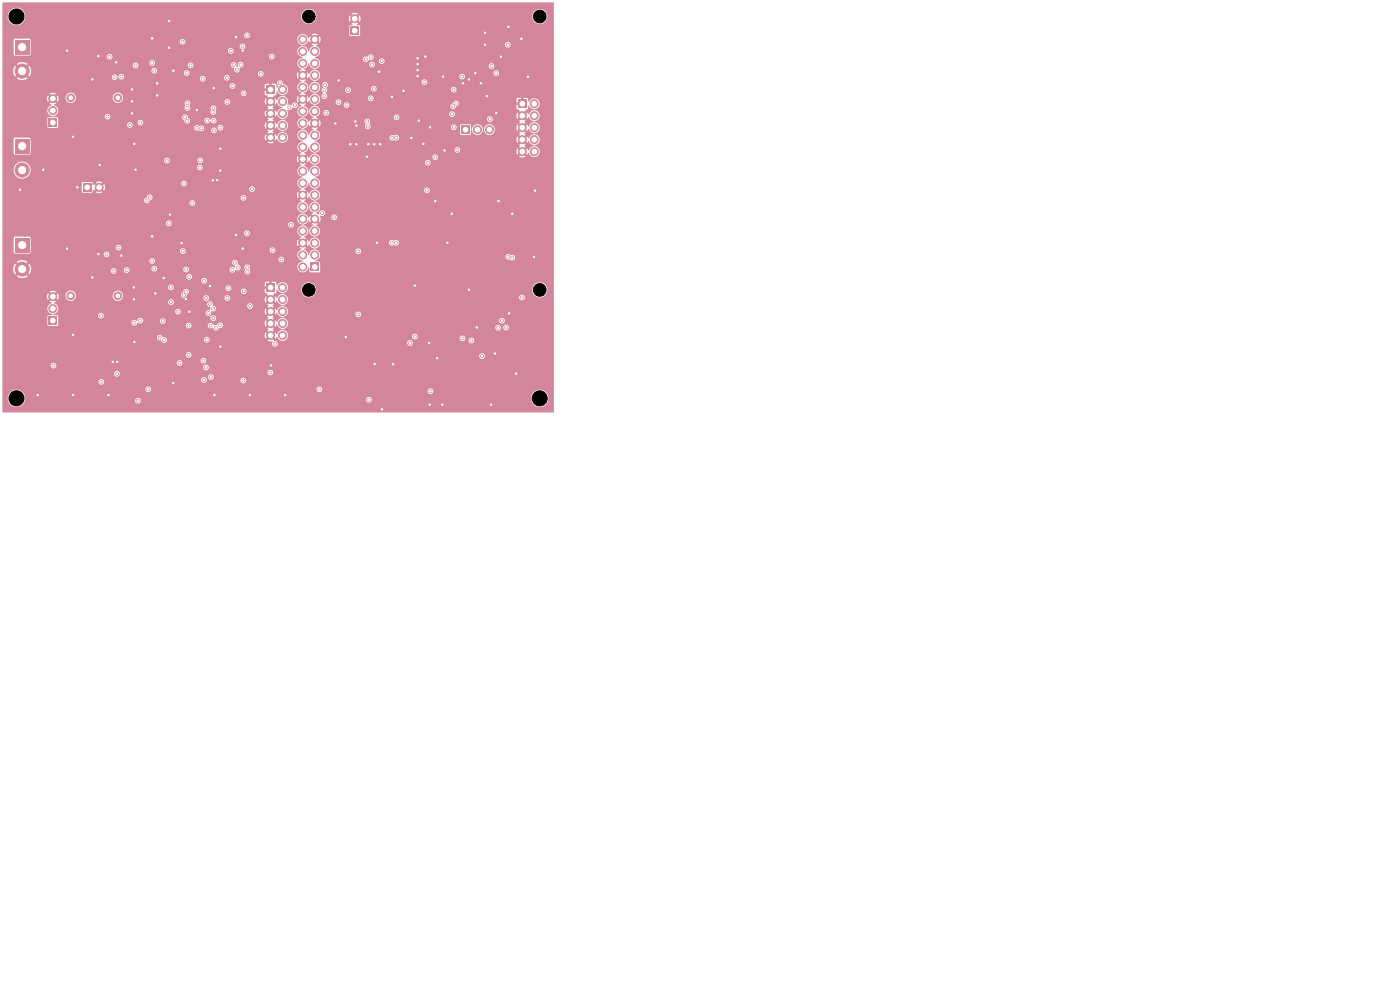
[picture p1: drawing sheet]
<svg xmlns="http://www.w3.org/2000/svg" width="297mm" height="210mm" viewBox="0 0 297 210" stroke-linecap="round" stroke-linejoin="round" font-family="sans-serif">
<path d="M110 21.2h1.6v1.7h-1.6z" fill="#d3869b"/>
<g fill="#d3869b" stroke="#d3869b" stroke-width=".21">
<circle cx="113.3" cy="22" r=".85"/>
<circle cx="110.8" cy="24.5" r=".85"/>
<circle cx="113.3" cy="24.5" r=".85"/>
<circle cx="110.8" cy="27.1" r=".85"/>
<circle cx="113.3" cy="27.1" r=".85"/>
<circle cx="110.8" cy="29.6" r=".85"/>
<circle cx="113.3" cy="29.6" r=".85"/>
<circle cx="110.8" cy="32.2" r=".85"/>
<circle cx="113.3" cy="32.2" r=".85"/>
</g>
<path d="M74.4 5.7h1.7v1.7h-1.7z" fill="#d3869b"/>
<circle cx="75.2" cy="4" r=".85" fill="#d3869b" stroke="#d3869b" stroke-width=".21"/>
<path d="M3.2 50.5h3v3h-3z" fill="#d3869b"/>
<circle cx="4.7" cy="57.1" r="1.5" fill="#d3869b" stroke="#d3869b" stroke-width=".21"/>
<path d="M10.4 67.2h1.7v1.7h-1.7z" fill="#d3869b"/>
<g fill="#d3869b" stroke="#d3869b" stroke-width=".21">
<circle cx="11.2" cy="65.5" r=".85"/>
<circle cx="11.2" cy="62.9" r=".85"/>
</g>
<path d="M3.2 8.5h3v3h-3z" fill="#d3869b"/>
<circle cx="4.7" cy="15.1" r="1.5" fill="#d3869b" stroke="#d3869b" stroke-width=".21"/>
<path d="M17.6 38.9h1.7v1.7h-1.7z" fill="#d3869b"/>
<circle cx="21" cy="39.7" r=".85" fill="#d3869b" stroke="#d3869b" stroke-width=".21"/>
<path d="M3.2 29.5h3v3h-3z" fill="#d3869b"/>
<circle cx="4.7" cy="36.1" r="1.5" fill="#d3869b" stroke="#d3869b" stroke-width=".21"/>
<path d="M97.9 26.7h1.7v1.7h-1.7z" fill="#d3869b"/>
<g fill="#d3869b" stroke="#d3869b" stroke-width=".21">
<circle cx="101.3" cy="27.5" r=".85"/>
<circle cx="103.8" cy="27.5" r=".85"/>
<circle cx="15" cy="20.7" r=".8"/>
<circle cx="25" cy="20.7" r=".8"/>
</g>
<path d="M56.5 60.2h1.7v1.7h-1.7z" fill="#d3869b"/>
<g fill="#d3869b" stroke="#d3869b" stroke-width=".21">
<circle cx="59.9" cy="61" r=".85"/>
<circle cx="57.4" cy="63.5" r=".85"/>
<circle cx="59.9" cy="63.5" r=".85"/>
<circle cx="57.4" cy="66.1" r=".85"/>
<circle cx="59.9" cy="66.1" r=".85"/>
<circle cx="57.4" cy="68.6" r=".85"/>
<circle cx="59.9" cy="68.6" r=".85"/>
<circle cx="57.4" cy="71.2" r=".85"/>
<circle cx="59.9" cy="71.2" r=".85"/>
</g>
<path d="M56.5 18.2h1.7v1.7h-1.7z" fill="#d3869b"/>
<g fill="#d3869b" stroke="#d3869b" stroke-width=".21">
<circle cx="59.9" cy="19" r=".85"/>
<circle cx="57.4" cy="21.5" r=".85"/>
<circle cx="59.9" cy="21.5" r=".85"/>
<circle cx="57.4" cy="24.1" r=".85"/>
<circle cx="59.9" cy="24.1" r=".85"/>
<circle cx="57.4" cy="26.6" r=".85"/>
<circle cx="59.9" cy="26.6" r=".85"/>
<circle cx="57.4" cy="29.2" r=".85"/>
<circle cx="59.9" cy="29.2" r=".85"/>
<circle cx="15" cy="62.7" r=".8"/>
<circle cx="25" cy="62.7" r=".8"/>
</g>
<path d="M10.4 25.2h1.7v1.7h-1.7z" fill="#d3869b"/>
<g fill="#d3869b" stroke="#d3869b" stroke-width=".21">
<circle cx="11.2" cy="23.5" r=".85"/>
<circle cx="11.2" cy="20.9" r=".85"/>
</g>
<path d="M65.9 55.8h1.7v1.7h-1.7z" fill="#d3869b"/>
<g fill="#d3869b" stroke="#d3869b" stroke-width=".21">
<circle cx="64.2" cy="56.6" r=".85"/>
<circle cx="66.8" cy="54.1" r=".85"/>
<circle cx="64.2" cy="54.1" r=".85"/>
<circle cx="66.8" cy="51.5" r=".85"/>
<circle cx="64.2" cy="51.5" r=".85"/>
<circle cx="66.8" cy="49" r=".85"/>
<circle cx="64.2" cy="49" r=".85"/>
<circle cx="66.8" cy="46.5" r=".85"/>
<circle cx="64.2" cy="46.5" r=".85"/>
<circle cx="66.8" cy="43.9" r=".85"/>
<circle cx="64.2" cy="43.9" r=".85"/>
<circle cx="66.8" cy="41.4" r=".85"/>
<circle cx="64.2" cy="41.4" r=".85"/>
<circle cx="66.8" cy="38.8" r=".85"/>
<circle cx="64.2" cy="38.8" r=".85"/>
<circle cx="66.8" cy="36.3" r=".85"/>
<circle cx="64.2" cy="36.3" r=".85"/>
<circle cx="66.8" cy="33.8" r=".85"/>
<circle cx="64.2" cy="33.8" r=".85"/>
<circle cx="66.8" cy="31.2" r=".85"/>
<circle cx="64.2" cy="31.2" r=".85"/>
<circle cx="66.8" cy="28.7" r=".85"/>
<circle cx="64.2" cy="28.7" r=".85"/>
<circle cx="66.8" cy="26.1" r=".85"/>
<circle cx="64.2" cy="26.1" r=".85"/>
<circle cx="66.8" cy="23.6" r=".85"/>
<circle cx="64.2" cy="23.6" r=".85"/>
<circle cx="66.8" cy="21.1" r=".85"/>
<circle cx="64.2" cy="21.1" r=".85"/>
<circle cx="66.8" cy="18.5" r=".85"/>
<circle cx="64.2" cy="18.5" r=".85"/>
<circle cx="66.8" cy="16" r=".85"/>
<circle cx="64.2" cy="16" r=".85"/>
<circle cx="66.8" cy="13.4" r=".85"/>
<circle cx="64.2" cy="13.4" r=".85"/>
<circle cx="66.8" cy="10.9" r=".85"/>
<circle cx="64.2" cy="10.9" r=".85"/>
<circle cx="66.8" cy="8.4" r=".85"/>
<circle cx="64.2" cy="8.4" r=".85"/>
<circle cx="40.1" cy="58.7" r=".3"/>
<circle cx="37.8" cy="66.1" r=".3"/>
<circle cx="53" cy="64.9" r=".3"/>
<circle cx="43.3" cy="59.6" r=".3"/>
<circle cx="96.2" cy="19" r=".3"/>
<circle cx="96.3" cy="27" r=".3"/>
<circle cx="104.3" cy="14" r=".3"/>
<circle cx="84" cy="29.2" r=".3"/>
<circle cx="90.7" cy="34.5" r=".3"/>
<circle cx="92.3" cy="33.3" r=".3"/>
<circle cx="83.1" cy="51.5" r=".3"/>
<circle cx="83.2" cy="29.3" r=".3"/>
<circle cx="107.8" cy="54.5" r=".3"/>
<circle cx="76" cy="53.3" r=".3"/>
<circle cx="84" cy="51.5" r=".3"/>
<circle cx="95.9" cy="24.2" r=".3"/>
<circle cx="70.9" cy="46.1" r=".3"/>
<circle cx="98" cy="16.2" r=".3"/>
<circle cx="108.7" cy="54.7" r=".3"/>
<circle cx="105.3" cy="15.5" r=".3"/>
<circle cx="15.5" cy="71" r=".3"/>
<circle cx="112" cy="16.3" r=".3"/>
<circle cx="28" cy="19" r=".3"/>
<circle cx="28.5" cy="72.5" r=".3"/>
<circle cx="103.3" cy="20.4" r=".3"/>
<circle cx="88.6" cy="14.9" r=".3"/>
<circle cx="50.1" cy="49.9" r=".3"/>
<circle cx="16.4" cy="39.7" r=".3"/>
<circle cx="75.4" cy="25.8" r=".3"/>
<circle cx="104.2" cy="85.8" r=".3"/>
<circle cx="23" cy="83.8" r=".3"/>
<circle cx="20.9" cy="53.9" r=".3"/>
<circle cx="99.5" cy="16.8" r=".3"/>
<circle cx="75.6" cy="26.6" r=".3"/>
<circle cx="75.6" cy="30.6" r=".3"/>
<circle cx="36.8" cy="81.3" r=".3"/>
<circle cx="77.9" cy="33.3" r=".3"/>
<circle cx="28.8" cy="36" r=".3"/>
<circle cx="71.1" cy="26.2" r=".3"/>
<circle cx="57.5" cy="77.5" r=".3"/>
<circle cx="91.2" cy="27" r=".3"/>
<circle cx="39.4" cy="63.4" r=".3"/>
<circle cx="20.9" cy="11.9" r=".3"/>
<circle cx="108" cy="66.5" r=".3"/>
<circle cx="107.8" cy="5.7" r=".3"/>
<circle cx="83.1" cy="20.5" r=".3"/>
<circle cx="101.1" cy="69.5" r=".3"/>
<circle cx="19.6" cy="58.9" r=".3"/>
<circle cx="15.5" cy="83.8" r=".3"/>
<circle cx="99.5" cy="61.5" r=".3"/>
<circle cx="88.6" cy="12.3" r=".3"/>
<circle cx="87.3" cy="29.3" r=".3"/>
<circle cx="95.8" cy="45.3" r=".3"/>
<circle cx="91" cy="72.7" r=".3"/>
<circle cx="9.2" cy="36" r=".3"/>
<circle cx="35.9" cy="4.5" r=".3"/>
<circle cx="15.5" cy="29" r=".3"/>
<circle cx="60.5" cy="83.8" r=".3"/>
<circle cx="24.6" cy="13.2" r=".3"/>
<circle cx="105.8" cy="42.6" r=".3"/>
<circle cx="28.5" cy="30.5" r=".3"/>
<circle cx="102" cy="17.6" r=".3"/>
<circle cx="28.4" cy="63.5" r=".3"/>
<circle cx="78.1" cy="30.6" r=".3"/>
<circle cx="21.1" cy="35" r=".3"/>
<circle cx="88.6" cy="16.2" r=".3"/>
<circle cx="74.3" cy="30.6" r=".3"/>
<circle cx="98.2" cy="17.6" r=".3"/>
<circle cx="88.8" cy="25.6" r=".3"/>
<circle cx="28" cy="24" r=".3"/>
<circle cx="36.8" cy="15" r=".3"/>
<circle cx="92.3" cy="42.6" r=".3"/>
<circle cx="50.1" cy="7.9" r=".3"/>
<circle cx="89.8" cy="30.5" r=".3"/>
<circle cx="28" cy="21.5" r=".3"/>
<circle cx="102.9" cy="9.5" r=".3"/>
<circle cx="33.3" cy="20.2" r=".3"/>
<circle cx="94.3" cy="31.9" r=".3"/>
<circle cx="45.2" cy="38.3" r=".3"/>
<circle cx="4.3" cy="40.2" r=".3"/>
<circle cx="32.3" cy="50.1" r=".3"/>
<circle cx="88.6" cy="13.6" r=".3"/>
<circle cx="32.9" cy="62.2" r=".3"/>
<circle cx="33.3" cy="17.7" r=".3"/>
<circle cx="92.7" cy="76" r=".3"/>
<circle cx="79.4" cy="30.6" r=".3"/>
<circle cx="51.5" cy="52.7" r=".3"/>
<circle cx="23.9" cy="76.7" r=".3"/>
<circle cx="105.3" cy="24" r=".3"/>
<circle cx="102.9" cy="7" r=".3"/>
<circle cx="25.8" cy="54.2" r=".3"/>
<circle cx="90.2" cy="12" r=".3"/>
<circle cx="100.8" cy="15.5" r=".3"/>
<circle cx="110.6" cy="8.2" r=".3"/>
<circle cx="88" cy="60.6" r=".3"/>
<circle cx="113.5" cy="40.5" r=".3"/>
<circle cx="109.5" cy="79.3" r=".3"/>
<circle cx="106.3" cy="12" r=".3"/>
<circle cx="46.1" cy="38.2" r=".3"/>
<circle cx="91.2" cy="85.8" r=".3"/>
<circle cx="71.8" cy="17.1" r=".3"/>
<circle cx="46.7" cy="31.5" r=".3"/>
<circle cx="41.8" cy="23.3" r=".3"/>
<circle cx="80" cy="51.5" r=".3"/>
<circle cx="85.6" cy="19.3" r=".3"/>
<circle cx="94.9" cy="51.5" r=".3"/>
<circle cx="28.4" cy="61" r=".3"/>
<circle cx="51.5" cy="10.7" r=".3"/>
<circle cx="113.3" cy="54.5" r=".3"/>
<circle cx="38.5" cy="51.6" r=".3"/>
<circle cx="32.3" cy="8.1" r=".3"/>
<circle cx="46.8" cy="73.5" r=".3"/>
<circle cx="73.3" cy="71.5" r=".3"/>
<circle cx="40.1" cy="66.1" r=".3"/>
<circle cx="8" cy="83.8" r=".3"/>
<circle cx="105" cy="75" r=".3"/>
<circle cx="53" cy="83.8" r=".3"/>
<circle cx="79.5" cy="77.2" r=".3"/>
<circle cx="45.5" cy="83.8" r=".3"/>
<circle cx="14.2" cy="52.7" r=".3"/>
<circle cx="83.4" cy="77.3" r=".3"/>
<circle cx="35.9" cy="10.1" r=".3"/>
<circle cx="34.7" cy="59" r=".3"/>
<circle cx="14.2" cy="10.8" r=".3"/>
<circle cx="44.6" cy="60.7" r=".3"/>
<circle cx="46.7" cy="36.2" r=".3"/>
<circle cx="81" cy="86.8" r=".3"/>
<circle cx="93.8" cy="85.8" r=".3"/>
<circle cx="45.3" cy="18.7" r=".3"/>
<circle cx="80.7" cy="30.6" r=".3"/>
<circle cx="36.1" cy="45.5" r=".3"/>
<circle cx="94" cy="16.2" r=".3"/>
<circle cx="24.9" cy="76.7" r=".3"/>
<circle cx="80.4" cy="15.2" r=".3"/>
<circle cx="108.7" cy="45.3" r=".3"/>
<circle cx="19.6" cy="16.8" r=".3"/>
<circle cx="43" cy="16.7" r=".3"/>
<circle cx="40.4" cy="13.9" r=".3"/>
<circle cx="39.7" cy="22.9" r=".3"/>
<circle cx="61.4" cy="22.8" r=".3"/>
<circle cx="107.7" cy="9.5" r=".3"/>
<circle cx="87" cy="72.7" r=".3"/>
<circle cx="100" cy="72.3" r=".3"/>
<circle cx="42.7" cy="27.2" r=".3"/>
<circle cx="49.9" cy="55.7" r=".3"/>
<circle cx="46.8" cy="27.1" r=".3"/>
<circle cx="42.5" cy="34" r=".3"/>
<circle cx="25.8" cy="16.3" r=".3"/>
<circle cx="29.8" cy="68" r=".3"/>
<circle cx="52.4" cy="7.5" r=".3"/>
<circle cx="52.4" cy="49.5" r=".3"/>
<circle cx="26.9" cy="57.3" r=".3"/>
<circle cx="52.4" cy="56.7" r=".3"/>
<circle cx="11.3" cy="77.6" r=".3"/>
<circle cx="24.8" cy="79.3" r=".3"/>
<circle cx="44.7" cy="80" r=".3"/>
<circle cx="57.8" cy="53.1" r=".3"/>
<circle cx="21.5" cy="81" r=".3"/>
<circle cx="29.8" cy="26" r=".3"/>
<circle cx="29.2" cy="85" r=".3"/>
<circle cx="32.3" cy="55.4" r=".3"/>
<circle cx="45.4" cy="27.7" r=".3"/>
<circle cx="38.1" cy="77" r=".3"/>
<circle cx="49.6" cy="13.8" r=".3"/>
<circle cx="27.6" cy="26.5" r=".3"/>
<circle cx="105.7" cy="69.5" r=".3"/>
<circle cx="43.7" cy="63.2" r=".3"/>
<circle cx="43.2" cy="76.5" r=".3"/>
<circle cx="41.8" cy="27.1" r=".3"/>
<circle cx="88" cy="71.4" r=".3"/>
<circle cx="32.7" cy="57" r=".3"/>
<circle cx="57.6" cy="12" r=".3"/>
<circle cx="32.7" cy="15" r=".3"/>
<circle cx="107.4" cy="69.5" r=".3"/>
<circle cx="45.8" cy="69.5" r=".3"/>
<circle cx="24.3" cy="16.4" r=".3"/>
<circle cx="76" cy="66.7" r=".3"/>
<circle cx="43.2" cy="80.6" r=".3"/>
<circle cx="44.6" cy="64.5" r=".3"/>
<circle cx="32.3" cy="13.4" r=".3"/>
<circle cx="46.7" cy="69" r=".3"/>
<circle cx="28.5" cy="68.5" r=".3"/>
<circle cx="24.1" cy="57.5" r=".3"/>
<circle cx="51.1" cy="13.7" r=".3"/>
<circle cx="71.8" cy="21.7" r=".3"/>
<circle cx="68.3" cy="45.2" r=".3"/>
<circle cx="31.2" cy="42.5" r=".3"/>
<circle cx="25.2" cy="52.5" r=".3"/>
<circle cx="22.6" cy="54" r=".3"/>
<circle cx="21.4" cy="67" r=".3"/>
<circle cx="31.4" cy="82.6" r=".3"/>
<circle cx="58.3" cy="72.9" r=".3"/>
<circle cx="35.8" cy="47.4" r=".3"/>
<circle cx="38.7" cy="8.8" r=".3"/>
<circle cx="53.5" cy="40.1" r=".3"/>
<circle cx="39" cy="38.9" r=".3"/>
<circle cx="45.3" cy="25.6" r=".3"/>
<circle cx="51.7" cy="19.8" r=".3"/>
<circle cx="44" cy="25.6" r=".3"/>
<circle cx="39.7" cy="25.6" r=".3"/>
<circle cx="51.4" cy="9.8" r=".3"/>
<circle cx="49" cy="10.8" r=".3"/>
<circle cx="50.3" cy="14.8" r=".3"/>
<circle cx="97" cy="31.8" r=".3"/>
<circle cx="90" cy="17.4" r=".3"/>
<circle cx="90.6" cy="40.4" r=".3"/>
<circle cx="110.7" cy="63.1" r=".3"/>
<circle cx="39.6" cy="15.5" r=".3"/>
<circle cx="39.8" cy="21.9" r=".3"/>
<circle cx="102.3" cy="75.5" r=".3"/>
<circle cx="103.9" cy="25.3" r=".3"/>
<circle cx="49.3" cy="57.2" r=".3"/>
<circle cx="45.2" cy="67.5" r=".3"/>
<circle cx="59.7" cy="55.1" r=".3"/>
<circle cx="45.2" cy="65.5" r=".3"/>
<circle cx="78" cy="26.8" r=".3"/>
<circle cx="62.6" cy="22.3" r=".3"/>
<circle cx="45.2" cy="23.8" r=".3"/>
<circle cx="73.5" cy="22.3" r=".3"/>
<circle cx="34.5" cy="68.1" r=".3"/>
<circle cx="69.2" cy="23.9" r=".3"/>
<circle cx="43.9" cy="72" r=".3"/>
<circle cx="48.2" cy="63.2" r=".3"/>
<circle cx="34.8" cy="72.2" r=".3"/>
<circle cx="36.3" cy="61" r=".3"/>
<circle cx="39" cy="62.6" r=".3"/>
<circle cx="69" cy="18" r=".3"/>
<circle cx="79.3" cy="18.8" r=".3"/>
<circle cx="78.7" cy="12.1" r=".3"/>
<circle cx="77.9" cy="25.8" r=".3"/>
<circle cx="98.1" cy="71.8" r=".3"/>
<circle cx="31.8" cy="41.9" r=".3"/>
<circle cx="106.5" cy="68" r=".3"/>
<circle cx="33.9" cy="71.6" r=".3"/>
<circle cx="40.8" cy="43.1" r=".3"/>
<circle cx="40" cy="75.3" r=".3"/>
<circle cx="78.7" cy="20.9" r=".3"/>
<circle cx="68.8" cy="19.1" r=".3"/>
<circle cx="68.8" cy="20.4" r=".3"/>
<circle cx="73.8" cy="19.1" r=".3"/>
<circle cx="84.1" cy="24.9" r=".3"/>
<circle cx="77.6" cy="12.6" r=".3"/>
<circle cx="96.1" cy="22.5" r=".3"/>
<circle cx="96.7" cy="21.9" r=".3"/>
<circle cx="42.4" cy="35.5" r=".3"/>
<circle cx="43.7" cy="78" r=".3"/>
<circle cx="39.5" cy="57.2" r=".3"/>
<circle cx="38.8" cy="53.3" r=".3"/>
<circle cx="39.5" cy="61.9" r=".3"/>
<circle cx="78.3" cy="84.8" r=".3"/>
<circle cx="45.3" cy="23" r=".3"/>
<circle cx="55.3" cy="15.6" r=".3"/>
<circle cx="48.5" cy="61.1" r=".3"/>
<circle cx="50.4" cy="56.8" r=".3"/>
<circle cx="52.5" cy="57.6" r=".3"/>
<circle cx="81" cy="13" r=".3"/>
<circle cx="78.9" cy="13.7" r=".3"/>
<circle cx="51.7" cy="61.8" r=".3"/>
<circle cx="44.7" cy="69.1" r=".3"/>
<circle cx="36.3" cy="64.1" r=".3"/>
<circle cx="40" cy="69.1" r=".3"/>
<circle cx="44.2" cy="66.4" r=".3"/>
<circle cx="59.4" cy="17.6" r=".3"/>
<circle cx="39.3" cy="24.9" r=".3"/>
<circle cx="48.2" cy="21.6" r=".3"/>
<circle cx="35.4" cy="34" r=".3"/>
<circle cx="28.8" cy="13.9" r=".3"/>
<circle cx="49.3" cy="18.2" r=".3"/>
<circle cx="48.1" cy="16.5" r=".3"/>
<circle cx="22.8" cy="24.8" r=".3"/>
<circle cx="23.3" cy="12" r=".3"/>
<circle cx="91.3" cy="83" r=".3"/>
<circle cx="67.7" cy="82.6" r=".3"/>
<circle cx="61.7" cy="47.7" r=".3"/>
<circle cx="57.4" cy="79" r=".3"/>
<circle cx="51.6" cy="80.7" r=".3"/>
<circle cx="51.7" cy="42" r=".3"/>
</g>
<g fill="#d3869b">
<path d="M57.5 69.1l.4-.4 .5 .6 .3-.4a1.79 1.79 0 0 0 1.2 1v.1a1.44 1.44 0 0 0-1.2 .9l-.3-.4-.5 .5-.4-.3 .6-.6-.3-.2 .3-.2z"/>
<path d="M57.5 66.6l.4-.4 .5 .6 .2-.4a.23 .23 0 0 1 .3 0 .23 .23 0 0 1 .1 .3l.3 .4 .6 .2v.1a1.44 1.44 0 0 0-1.2 1l-.3-.5-.5 .6-.4-.4 .6-.5-.3-.3 .3-.2z"/>
<path d="M57.5 64l.4-.3 .5 .5 .3-.4a1.79 1.79 0 0 0 1.2 1v.1a1.44 1.44 0 0 0-1.2 .9l-.3-.4-.5 .6-.4-.4 .6-.6-.3-.2 .3-.2z"/>
<path d="M58.7 61.5l.2-.1 .4 .6 .6 .2v.2a1.44 1.44 0 0 0-1.2 .9l-.3-.5-.5 .6-.4-.3 .6-.6-.1-.2 .6-.2z"/>
<path d="M64.7 51.7l.6 .5 .2-.4a1.79 1.79 0 0 0 1.3 1l-.1 .1a1.39 1.39 0 0 0-1.2 1.2 1.66 1.66 0 0 0-1-1.2l.4-.3-.5-.6z"/>
<path d="M65.4 49.1l.1-.1a1.55 1.55 0 0 0 1.3 1.2l-.1 .2a1.44 1.44 0 0 0-1.1 .9l-.3-.4-.6 .5-.3-.3 .5-.6-.4-.2 .1-.2a1.23 1.23 0 0 0 .8-1z"/>
<path d="M64.3 47.6a1.44 1.44 0 0 0 1.1-.9l.3 .5 .6-.6 .3 .4-.5 .5 .4 .2-.1 .2a1.44 1.44 0 0 0-.9 1.1 1.55 1.55 0 0 0-1.3-1.2z"/>
<path d="M64.3 45.1a1.34 1.34 0 0 0 1.2-1.2l.4 .8 .6 .4v.2l-.4 .1 .5 .6-.3 .3-.6-.5-.2 .4a1.84 1.84 0 0 0-1.3-1z"/>
<path d="M64.7 41.5l.6 .6 .3-.4a1.56 1.56 0 0 0 1.2 .9l-.1 .2a1.39 1.39 0 0 0-1.2 1.1 1.66 1.66 0 0 0-1-1.2l.4-.3-.5-.5z"/>
<path d="M65.4 38.9h.1a1.51 1.51 0 0 0 1.3 1.2l-.1 .1a1.44 1.44 0 0 0-1.1 .9l-.3-.4-.6 .6-.3-.4 .5-.6-.4-.2 .1-.2a1.23 1.23 0 0 0 .8-1z"/>
<path d="M64.7 33.9l.6 .6 .2-.5a1.78 1.78 0 0 0 1.3 1l-.1 .1a1.39 1.39 0 0 0-1.2 1.2 1.65 1.65 0 0 0-1-1.2l.4-.3-.5-.5z"/>
<path d="M65.4 31.3l.1-.1a1.55 1.55 0 0 0 1.3 1.3l-.1 .1a1.44 1.44 0 0 0-1.1 .9l-.3-.4-.6 .5-.3-.3 .5-.6-.4-.2 .1-.2a1.23 1.23 0 0 0 .8-1z"/>
<path d="M64.3 27.3a1.44 1.44 0 0 0 1.1-.9l.3 .4 .6-.5 .3 .3-.5 .6 .4 .2-.1 .2a1.44 1.44 0 0 0-.9 1.1 1.54 1.54 0 0 0-1.3-1.2z"/>
<path d="M64.3 24.8a1.34 1.34 0 0 0 1.2-1.2 1.63 1.63 0 0 0 1 1.2l-.4 .3 .5 .6-.3 .3-.6-.5-.1 .3a.26 .26 0 0 1-.3 0 .26 .26 0 0 1-.1-.3l-.4-.3-.5-.2z"/>
<path d="M64.7 21.2l.6 .6 .3-.5a1.56 1.56 0 0 0 1.2 1l-.1 .1a1.39 1.39 0 0 0-1.2 1.2 1.66 1.66 0 0 0-1-1.2l.4-.3-.5-.5z"/>
<path d="M65.4 18.6l.1-.1a1.51 1.51 0 0 0 1.3 1.3l-.1 .1a1.44 1.44 0 0 0-1.1 .9l-.3-.4-.6 .5-.3-.3 .5-.6-.4-.2 .1-.2a1.23 1.23 0 0 0 .8-1z"/>
<path d="M64.7 16.1l.6 .6 .3-.4a1.55 1.55 0 0 0 1.2 .9l-.1 .2a1.39 1.39 0 0 0-1.2 1.1 1.66 1.66 0 0 0-1-1.2l.4-.3-.5-.5z"/>
<path d="M65.4 13.5h.1a1.51 1.51 0 0 0 1.3 1.2l-.1 .1a1.44 1.44 0 0 0-1.1 .9l-.3-.4-.6 .6-.3-.4 .5-.6-.4-.3 .6-.4z"/>
<path d="M64.3 9.5a1.44 1.44 0 0 0 1.1-.9l.3 .5 .6-.6 .3 .4-.5 .5 .4 .2-.1 .2a1.44 1.44 0 0 0-.9 1.1 1.54 1.54 0 0 0-1.3-1.2z"/>
<path d="M111.3 29.7l.5 .6 .4-.4a1.56 1.56 0 0 0 1.1 1v.1a1.44 1.44 0 0 0-1.2 .9l-.3-.4-.5 .5-.4-.3 .6-.6-.3-.2 .3-.2-.6-.6z"/>
<path d="M111.3 27.2l.5 .6 .4-.5a1.54 1.54 0 0 0 1.1 1v.1a1.44 1.44 0 0 0-1.2 1l-.3-.5-.5 .6-.4-.4 .6-.5-.3-.3 .3-.2-.6-.5z"/>
<path d="M111.3 24.7l.5 .5 .4-.4a1.55 1.55 0 0 0 1.1 1v.1a1.44 1.44 0 0 0-1.2 .9l-.3-.4-.5 .6-.4-.4 .6-.6-.3-.2 .3-.2-.6-.6z"/>
<path d="M112.1 22.5l.2-.1 .4 .6 .6 .2v.2a1.44 1.44 0 0 0-1.2 .9l-.3-.5-.5 .6-.4-.3 .6-.6-.1-.2 .6-.2z"/>
<path d="M57.9 26.7l.5 .6 .4-.4a1.55 1.55 0 0 0 1.1 1v.1a1.44 1.44 0 0 0-1.2 .9l-.3-.4-.5 .5-.4-.3 .6-.6-.3-.2 .3-.2-.6-.6z"/>
<path d="M57.9 24.2l.5 .6 .4-.5a1.55 1.55 0 0 0 1.1 1v.1a1.44 1.44 0 0 0-1.2 1l-.3-.5-.5 .6-.4-.4 .6-.5-.3-.3 .3-.2-.6-.5z"/>
<path d="M57.9 21.7l.5 .5 .2-.3a.23 .23 0 0 1 .3 0 .23 .23 0 0 1 .1 .2l.3 .4 .6 .2v.2a1.44 1.44 0 0 0-1.2 .9l-.3-.4-.5 .6-.4-.4 .6-.6-.3-.2 .3-.2-.6-.6z"/>
<path d="M58.7 19.5l.2-.1 .4 .6 .6 .2v.2a1.44 1.44 0 0 0-1.2 .9l-.3-.5-.5 .6-.4-.3 .6-.6-.1-.2 .6-.2z"/>
<path d="M.5 .6l116.9-.1 .1 .1-.1 86.9h-116.8l-.1-3.1h1.1a1.85 1.85 0 0 0 1.6 1.9 1.85 1.85 0 0 0 2.1-1.4h23.3v.2a.6 .6 0 0 0 .8 .5 .6 .6 0 0 0 .4-.9h47.9v.2a.6 .6 0 0 0 .8 .4 .6 .6 0 0 0 .2-.9h33.9v.2a1.85 1.85 0 0 0 2.9 1.5 1.85 1.85 0 0 0 0-3.2 1.85 1.85 0 0 0-2.9 1.5l-34-.1a.61 .61 0 0 0-.9 .4l-48-.1a.61 .61 0 0 0-.6-.2 .61 .61 0 0 0-.5 .5h-23.3a1.85 1.85 0 0 0-1.6-2.2 1.85 1.85 0 0 0-2.1 1.7h-1.1v-1.9h30.3v.2a.61 .61 0 0 0 .7 .5 .61 .61 0 0 0 .5-.7h35.1v.2a.6 .6 0 0 0 .5 .5 .6 .6 0 0 0 .7-.3h22.4v.2a.61 .61 0 0 0 .9 .4 .61 .61 0 0 0 0-1 .61 .61 0 0 0-.9 .4h-22.4v-.1a.61 .61 0 0 0-.4-.8 .61 .61 0 0 0-.8 .5h-35.1a.61 .61 0 0 0-.6-.5 .61 .61 0 0 0-.6 .5h-30.3v-1.6h20.4v.2a.61 .61 0 0 0 .9 .4 .61 .61 0 0 0 .1-1h20.7v.2a.6 .6 0 0 0 .7 .5 .6 .6 0 0 0 .6-.6h7.1v.2a.61 .61 0 0 0 .9 .4 .61 .61 0 0 0 0-1 .61 .61 0 0 0-.9 .4h-7.1v-.1a.61 .61 0 0 0-.7-.5 .61 .61 0 0 0-.6 .5h-20.7a.61 .61 0 0 0-1 .4h-20.4v-1h43.6v.2a.61 .61 0 0 0 1 .4 .61 .61 0 0 0 0-1 .61 .61 0 0 0-1 .4h-43.6v-.7h23.7v.2a.61 .61 0 0 0 .8 .5 .61 .61 0 0 0 .3-1h31.4v.2a.61 .61 0 0 0 1 .4 .61 .61 0 0 0 0-1 .61 .61 0 0 0-1 .4h-31.4a.61 .61 0 0 0-.7-.2 .61 .61 0 0 0-.4 .5h-23.7v-1.7h10.2v.1a.6 .6 0 0 0 .5 .6 .6 .6 0 0 0 .7-.3h31.2v.1a.61 .61 0 0 0 .9 .5 .61 .61 0 0 0 0-1.1 .61 .61 0 0 0-.9 .5l-31.2-.1a.61 .61 0 0 0-.4-.8 .61 .61 0 0 0-.8 .5h-10.2v-.6h37v.2a.6 .6 0 0 0 1 .4 .6 .6 0 0 0-.2-1.1h4.2v.2a.61 .61 0 0 0 1 .4 .61 .61 0 0 0 0-1 .61 .61 0 0 0-1 .4h-4.5l-.4 .2-.1 .3h-37v-1.7h38.9v.2a.6 .6 0 0 0 .6 .5 .6 .6 0 0 0 .6-.4h61.1v.1a.61 .61 0 0 0 .9 .5 .61 .61 0 0 0 0-1.1 .61 .61 0 0 0-.9 .5h-61.1v-.1a.61 .61 0 0 0-.5-.7 .61 .61 0 0 0-.7 .5h-38.9v-3.7h32.8v.2a.73 .73 0 0 0 .9 .5 .61 .61 0 0 0 .8 .5 .61 .61 0 0 0 .4-.7h7.9v.1a.61 .61 0 0 0 .9 .5 .61 .61 0 0 0 0-1.1 .61 .61 0 0 0-.9 .5l-7.9-.1a.75 .75 0 0 0-.9-.3 .61 .61 0 0 0-.6-.6 .61 .61 0 0 0-.6 .5h-32.8v-8.7h9.4l.3 .8 .5-.6 .4 .4-.6 .6 .4 .2a1.26 1.26 0 0 0-.8 1.3 1.26 1.26 0 0 0 1.1 1.2l-.1 .1-.8 .1-.2 .2-.1 1.8 .3 .2h1.8l.2-.2 .1-.5h15.5a.6 .6 0 0 0 .3 .6 .6 .6 0 0 0 .6 0h10.6v.1a.61 .61 0 0 0 .7 .6 .61 .61 0 0 0 .5-.7h3.5v.1a.69 .69 0 0 0 1.1 .5 .67 .67 0 0 0 .6 .5 .67 .67 0 0 0 .7-.5 .63 .63 0 0 0 .8-.5 .63 .63 0 0 0-.5-.7 .63 .63 0 0 0-.8 .6h-.4a.27 .27 0 0 1-.3 0 .27 .27 0 0 1-.1-.3 .61 .61 0 0 0-.7-.2 .61 .61 0 0 0-.4 .5h-3.5v-.2a.61 .61 0 0 0-.7-.3 .61 .61 0 0 0-.5 .5h-10.6l.3-.6h.2a.6 .6 0 0 0 .7 .2 .6 .6 0 0 0 .4-.6h3.5v.2a.61 .61 0 0 0 1 .4 .61 .61 0 0 0 0-1 .61 .61 0 0 0-1 .4h-3.5v-.1a.64 .64 0 0 0-.7-.5 .64 .64 0 0 0-.6 .7h-.1a.6 .6 0 0 0-.7-.2 .6 .6 0 0 0-.4 .5h-15.5v-1.3l-.2-.2h8.6a.6 .6 0 0 0 .3 .6 .6 .6 0 0 0 .7-.1h22.8v.2a.61 .61 0 0 0 1 .4 .61 .61 0 0 0 0-1 .61 .61 0 0 0-1 .4l-22.7-.1a.61 .61 0 0 0-.3-.9 .61 .61 0 0 0-.8 .5h-8.6l-.8-.1-.2-.1 .6-.3 .4-.4h25a.6 .6 0 0 0 .4 .7 .6 .6 0 0 0 .7-.4h5.3v.2a.63 .63 0 0 0 .9 .4 .63 .63 0 0 0 .3-.9 .65 .65 0 0 0 .9-.3 .65 .65 0 0 0-.4-.8h7.1v.1a.61 .61 0 0 0 1 .4 .61 .61 0 0 0 0-1 .61 .61 0 0 0-1 .5l-7.2-.1a.62 .62 0 0 0-.2-.8 .62 .62 0 0 0-.9 .1 .62 .62 0 0 0 .1 .9l.4 .2 .1 .6-.2 .1a.6 .6 0 0 0-.9 .4h-5.3l.1-.1a.61 .61 0 0 0-.6-.7 .61 .61 0 0 0-.6 .5h-25l.1-.1a1.27 1.27 0 0 0-.8-1.6l.3-.3h23.9a.61 .61 0 0 0 .8 .7 .61 .61 0 0 0 .2-1 .61 .61 0 0 0-1 .1v.2h-23.9l-.5-.6 .4-.4 .5 .6 .2-.9h1.5v.1a1.1 1.1 0 0 0 1.2 1.1 1.1 1.1 0 0 0 1-1.2h7.8v.1a1.1 1.1 0 0 0 1.3 1 1.1 1.1 0 0 0 .9-1.3h12.3l.1 .3a.6 .6 0 0 0 .8 .4h3.8v.1a.61 .61 0 0 0 .7 .5 .61 .61 0 0 0 .6-.6h3.2v.1a.61 .61 0 0 0 .9 .4 .61 .61 0 0 0 0-1 .61 .61 0 0 0-.9 .5h-3.2l-.1-.2a.61 .61 0 0 0-.6-.4 .61 .61 0 0 0-.6 .6h-3.8l.3-.6a.66 .66 0 0 0 .5-.8 .66 .66 0 0 0-.8-.5 .66 .66 0 0 0-.5 .7l-.4 .5h-12.3a1.1 1.1 0 0 0-1.2-.9 1.1 1.1 0 0 0-1 1.1h-7.8v-.2a1.1 1.1 0 0 0-1.2-.8 1.1 1.1 0 0 0-1 1h-1.5l-.2-.5-.5 .6-.4-.4 .6-.5a1.24 1.24 0 0 0-1.4 0l.6 .5-.4 .4-.5-.6-.3 .6h-9.4v-1.9h35.2v.1a.6 .6 0 0 0 .6 .6 .6 .6 0 0 0 .6-.5h11v.1a.6 .6 0 0 0 .7 .5h2.5v.2a.61 .61 0 0 0 .9 .4 .61 .61 0 0 0 0-1 .61 .61 0 0 0-.9 .4h-2.4a.61 .61 0 0 0 .1-1 .61 .61 0 0 0-.9 .4l-11-.1a.61 .61 0 0 0-.6-.6 .61 .61 0 0 0-.6 .5h-35.2v-1.4h42.2v.1a.6 .6 0 0 0 .8 .5h12.7v.6h.8v.6h-.8v.7l.1 .2 .4 .1v.2l.6 .6-.4 .3-.5-.6a1.24 1.24 0 0 0 0 1.4l.5-.5 .4 .3-.6 .6 .3 .2-.3 .2 .6 .6-.4 .4-.5-.6a1.24 1.24 0 0 0 0 1.4l.5-.6 .4 .4-.6 .5 .3 .3-.3 .2 .6 .5-.4 .4-.5-.6a1.24 1.24 0 0 0 0 1.4l.5-.6 .4 .4-.6 .6 .3 .2-.3 .2 .6 .6-.4 .3-.5-.5a1.24 1.24 0 0 0 0 1.4l.5-.6 .4 .3-.6 .6 1.1 .2a.63 .63 0 0 0 .3 1.1 .63 .63 0 0 0 .8-.8h27.5v.1a.61 .61 0 0 0 .9 .5 .61 .61 0 0 0 0-1.1 .61 .61 0 0 0-.9 .5h-27.5l-.4-.3-.3-.1-.7-.7 .4-.3 .5 .6 .3-.5a1.22 1.22 0 0 0 1.2 .9 1.22 1.22 0 0 0 1.2-1h26.3v.2a.6 .6 0 0 0 .5 .5 .6 .6 0 0 0 .6-.3h9v.2a.6 .6 0 0 0 .4 .5 .6 .6 0 0 0 .7-.2h.8v.1a.61 .61 0 0 0 .9 .5 .61 .61 0 0 0 0-1.1 .61 .61 0 0 0-.9 .5h-.8a.61 .61 0 0 0-.3-1 .61 .61 0 0 0-.8 .5l-8.9-.1a.61 .61 0 0 0-.4-.8 .61 .61 0 0 0-.8 .5h-26.3a1.29 1.29 0 0 0-1.2-1.4l.8-.4h44.4a.6 .6 0 0 0 .6 .6 .6 .6 0 0 0 .6-.7h.5v.2a.61 .61 0 0 0 .9 .4 .61 .61 0 0 0 0-1 .61 .61 0 0 0-.9 .4l-.6-.1a.61 .61 0 0 0-.6-.4 .61 .61 0 0 0-.5 .6h-44.4l.4-.8-.2-.7h45a.61 .61 0 0 0 .8 .6 .61 .61 0 0 0 .2-1 .61 .61 0 0 0-1 .2v.2h-45l-1-.6 .8-.4 .3-.4h14.4a.61 .61 0 0 0 .8 .7 .61 .61 0 0 0 .2-1 .61 .61 0 0 0-1 .2v.1h-14.4a1.24 1.24 0 0 0-1.1-1.8l.1-.1a1.21 1.21 0 0 0 1.1-1.2 1.21 1.21 0 0 0-1.2-1.2l.2-.2a1.13 1.13 0 0 0 .9-.7h2.9v.2a1.6 1.6 0 0 0 2.1 1.4h44.1v.2a.61 .61 0 0 0 .9 .4 .61 .61 0 0 0 0-1 .61 .61 0 0 0-.9 .4h-44.1l.3-.1a1.58 1.58 0 0 0 .8-1.5h45.8v.2a1.61 1.61 0 0 0 2.4 1.3 1.61 1.61 0 0 0 0-2.8 1.61 1.61 0 0 0-2.4 1.3h-45.8v-.3a1.61 1.61 0 0 0-1.7-1.2 1.61 1.61 0 0 0-1.5 1.5h-2.9a1.19 1.19 0 0 0-.7-1.5 1.19 1.19 0 0 0-1.5 .7l-.2-.7-.3-.2h-.6v.9h-.6v-.9l-.7 .1-.2 .3h-12.7a.6 .6 0 0 0 .2-1 .6 .6 0 0 0-1 .4h-42.2v-2.5h2.3l.1 .7 .3 .5 .8-.8 .4 .4-.9 .8a1.89 1.89 0 0 0 2.3 0h33.7v.2a.61 .61 0 0 0 1 .4 .61 .61 0 0 0 0-1 .61 .61 0 0 0-1 .4h-33.7l-.8-.8 .4-.4 .8 .8 .4-.8h16.9v.2a.6 .6 0 0 0 .8 .5 .6 .6 0 0 0 .3-.9h1.7v.2a.61 .61 0 0 0 .8 .4 .61 .61 0 0 0 .3-.9h4.7v.2a.6 .6 0 0 0 .6 .5 .6 .6 0 0 0 .6-.5h5.6v.2a.6 .6 0 0 0 .6 .5 .6 .6 0 0 0 .6-.6h8.6v.1a.66 .66 0 0 0 .7 .6 .66 .66 0 0 0 .6-.7 .63 .63 0 0 0 .7 .1 .63 .63 0 0 0 .3-.7h.8l.2 .5a.64 .64 0 0 0 .2 1 .64 .64 0 0 0 .9-.4l-.1-.5a.69 .69 0 0 0-.1-.8 .69 .69 0 0 0-.8-.2l-.3 .4h-.8l-.2-.3-.4-.2a.65 .65 0 0 0-.3-.9 .65 .65 0 0 0-.8 .4 .73 .73 0 0 0 .6 .8l-.1 .3-.1 .1a.6 .6 0 0 0-1 .4l-8.6-.1a.61 .61 0 0 0-.6-.5 .61 .61 0 0 0-.6 .5h-5.6a.61 .61 0 0 0-.5-.7 .61 .61 0 0 0-.7 .5h-4.7a.61 .61 0 0 0-.7-.2 .61 .61 0 0 0-.4 .5l-1.7-.1a.61 .61 0 0 0-.7-.2 .61 .61 0 0 0-.4 .5h-16.9v-.7l-.4-.8-.8 .8-.4-.3 .9-.8-.6-.3h26.4a.6 .6 0 0 0 .7 .6 .6 .6 0 0 0 .3-.9h26.4v.1a.61 .61 0 0 0 .9 .5 .61 .61 0 0 0 0-1.1 .61 .61 0 0 0-.9 .5l-26.5-.1a.61 .61 0 0 0-.9 .4l-27.1-.1-1.1 .4 .9 .8-.4 .3-.8-.8-.4 1.1h-2.3v-3.1h21.5a.61 .61 0 0 0 .8 .6 .61 .61 0 0 0 .3-.9 .61 .61 0 0 0-1.1 .1v.2h-21.5v-3.4h2.4v3l.3 .3h3.1l.2-.2v-.4h31.7a.6 .6 0 0 0 .7 .7 .6 .6 0 0 0 .4-.9h17.9v.1a.61 .61 0 0 0 .9 .5 .61 .61 0 0 0 0-1 .61 .61 0 0 0-.9 .4l-17.9-.1a.61 .61 0 0 0-.7-.2 .61 .61 0 0 0-.4 .5h-31.7v-.8h18v.2a.61 .61 0 0 0 1 .4 .61 .61 0 0 0 0-1 .61 .61 0 0 0-1 .4h-18v-1.9l-.1-.3h-3.2l-.3 .3h-2.4v-1.1h51.3v.2a.61 .61 0 0 0 .9 .4 .61 .61 0 0 0 0-1 .61 .61 0 0 0-.9 .4h-51.3v-2.1h34.7v.2a.6 .6 0 0 0 .5 .5 .6 .6 0 0 0 .7-.4h24.7v.2a.61 .61 0 0 0 1 .4 .61 .61 0 0 0 0-1 .61 .61 0 0 0-1 .4h-24.7v-.1a.61 .61 0 0 0-.5-.7 .61 .61 0 0 0-.7 .5h-34.7v-4.9h30.1v.2a.6 .6 0 0 0 .9 .4h8.7v.2a.61 .61 0 0 0 .9 .4 .61 .61 0 0 0 0-1 .61 .61 0 0 0-.9 .4h-8.7l.3-.5 .4-.3 .2-.3h18.7a.61 .61 0 0 0 .7 .6 .61 .61 0 0 0 .3-.9 .61 .61 0 0 0-1 .1v.2h-18.7a.65 .65 0 0 0-.7-.6 .65 .65 0 0 0-.6 .6l-.4 .2-.1 .3h-30.1v-3.5h16.8v1.7l.2 .3h1.9l.2-.2 .1-.5h.2l.1 .2 .6-.5 .3 .3-.5 .6a1.24 1.24 0 0 0 1.3 0l-.5-.6 .3-.3 .6 .5 .2-.4h30.6a.61 .61 0 0 0 .7 .7 .61 .61 0 0 0 .3-1 .61 .61 0 0 0-1 .2v.1h-30.6l-.2-.9-.6 .5-.3-.3 .4-.4h16.8v.1a.61 .61 0 0 0 .9 .5 .61 .61 0 0 0 0-1.1 .61 .61 0 0 0-.9 .5h-16.8l.1-.1a.92 .92 0 0 0-1.3-.1l.5 .6-.3 .3-.6-.5-.3 .2-.1-.5-.2-.2h-1.8l-.3 .3h-16.8v-2.9h2.4v.2a1.8 1.8 0 0 0 2.2 1.6 1.8 1.8 0 0 0 1.3-2.4h35.4v.2a.61 .61 0 0 0 .9 .4 .61 .61 0 0 0 0-1 .61 .61 0 0 0-.9 .4h-35.4l-.1-.1a1.8 1.8 0 0 0-2-1 1.8 1.8 0 0 0-1.4 1.7h-2.4v-2h34.3v.1a.6 .6 0 0 0 .7 .5 .6 .6 0 0 0 .5-.7h5.9v.2a.61 .61 0 0 0 .9 .4 .61 .61 0 0 0 0-1 .61 .61 0 0 0-.9 .4h-5.9v-.1a.61 .61 0 0 0-.7-.4 .61 .61 0 0 0-.5 .6h-34.3v-4.5h2.4v3l.1 .3h3.2l.3-.3v-3l-.1-.3h-3.2l-.3 .3h-2.4v-8.7h9.4l.3 .8 .5-.6 .4 .4-.6 .6 .4 .2a1.26 1.26 0 0 0-.8 1.3 1.26 1.26 0 0 0 1.1 1.2l-.1 .1-.8 .1-.2 .2-.1 1.8 .3 .2h1.8l.2-.2 .1-.5h14.6a.6 .6 0 0 0 .8 .7h13.4v.1a.71 .71 0 0 0 1.1 .5 .59 .59 0 0 0 .9-.1h1.6v.1a.61 .61 0 0 0 .9 .5 .61 .61 0 0 0 0-1.1 .61 .61 0 0 0-.9 .5h-1.6l.1-.6h2.8a.61 .61 0 0 0 .8 .7 .61 .61 0 0 0 .3-1 .61 .61 0 0 0-1 .1l-.1 .2h-2.8a.76 .76 0 0 0-1.1-.3 .6 .6 0 0 0-.6-.1 .6 .6 0 0 0-.4 .5h-13.4l.1-.1a.6 .6 0 0 0 .3-.6 .6 .6 0 0 0-.5-.5h1.5v.2a.61 .61 0 0 0 .9 .4 .61 .61 0 0 0 0-1 .61 .61 0 0 0-.9 .4h-1.7l-.4 .3-.1 .2h-14.6l-.1-1.4-1.1-.3h11v.1a.6 .6 0 0 0 .6 .6 .6 .6 0 0 0 .6-.6h15.3l.1 .5 .2 .2a.64 .64 0 0 0 .6 .7 .64 .64 0 0 0 .7-.7h3.1v.2a.65 .65 0 0 0 .6 .5 .65 .65 0 0 0 .6-.5 .64 .64 0 0 0 1 .4 .64 .64 0 0 0 .1-1 .84 .84 0 0 0-1.1 .4 .64 .64 0 0 0-.6-.5 .64 .64 0 0 0-.6 .5h-3.1l-.4-.4a.65 .65 0 0 0-.5-.8 .65 .65 0 0 0-.7 .5h-15.3v-.1a.61 .61 0 0 0-.6-.5 .61 .61 0 0 0-.6 .5h-11l.1-.1a1.14 1.14 0 0 0 1-.9h32.3v.1a.64 .64 0 0 0 .9 .5 .64 .64 0 0 0 .3-1 .62 .62 0 0 0-.6-.9 .62 .62 0 0 0-.5 1l-.1 .3h-32.3l-.2-.9h27a.63 .63 0 0 0 .9 .6 .63 .63 0 0 0 .2-1l.2-.4-.1-.5h7.3v.2a.61 .61 0 0 0 1 .4 .61 .61 0 0 0 0-1 .61 .61 0 0 0-1 .4h-7.4a.64 .64 0 0 0-.9 0 .64 .64 0 0 0 0 .9l-.2 .4h-27l-.6-.5v-.2l.4-.1-.6-.6 .4-.4 .5 .6 .2-.9h1.5a1.1 1.1 0 0 0 1.1 1.2 1.1 1.1 0 0 0 1.1-1.2h7.8v.1a1.1 1.1 0 0 0 1.8 .8 1.1 1.1 0 0 0-.3-1.9h25.7v.2a.61 .61 0 0 0 .9 .4 .61 .61 0 0 0 0-1 .61 .61 0 0 0-.9 .4h-25.8a1.11 1.11 0 0 0-1.4 1h-7.8v-.2a1.1 1.1 0 0 0-1.2-.8 1.1 1.1 0 0 0-1 1h-1.5l-.2-.5-.5 .6-.4-.4 .6-.5a1.24 1.24 0 0 0-1.4 0l.6 .5-.4 .4-.5-.6-.3 .6h-9.4v-2.6h48.2a.6 .6 0 0 0 .7 .6 .6 .6 0 0 0 .5-.7h6.3v.7h.8v.4h-.8v.8l.1 .2 .4 .1v.2l.6 .6-.4 .3-.6-.5a1.24 1.24 0 0 0 .1 1.3l.5-.5 .4 .3-.6 .6 .3 .2-.3 .2 .6 .6-.4 .4-.5-.6a1.24 1.24 0 0 0 0 1.4l.5-.6 .4 .4-.6 .5 .3 .3-.3 .2 .6 .5-.4 .4-.5-.6a1.24 1.24 0 0 0 0 1.4l.5-.6 .4 .4-.6 .6 .3 .2-.3 .2 .6 .6-.4 .3-.5-.5a1.24 1.24 0 0 0 0 1.4l.5-.6 .4 .3-.6 .6a1.24 1.24 0 0 0 1.4 0l-.6-.6 .4-.3 .5 .6 .2-.5 .2 .1a1.18 1.18 0 0 0 2.1 .3 1.18 1.18 0 0 0-1-1.9l.1-.1a1.21 1.21 0 0 0 1.1-1.2 1.21 1.21 0 0 0-1.2-1.2l.1-.1a1.27 1.27 0 0 0 .9-2h.2a.61 .61 0 0 0 .9-.4l.1-.1a.61 .61 0 0 0 1-.1 .61 .61 0 0 0-.3-.9 .61 .61 0 0 0-.8 .5l-.9-.1-.1-.1a1.24 1.24 0 0 0-1.1-1.8l.1-.1a1.21 1.21 0 0 0 1.1-1.2 1.21 1.21 0 0 0-1.1-1.2v-.1a.63 .63 0 0 0-.9-.6 .63 .63 0 0 0 0 1.1l-.4 .4-.1-.6-.3-.2h-.6v.8h-.6v-.8h-.7l-.2 .3h-6.3a.6 .6 0 0 0-.6-.5 .6 .6 0 0 0-.6 .6h-48.2v-3.2h2.3l.1 .7 .3 .5 .8-.8 .4 .4-.9 .8a1.88 1.88 0 0 0 2.4 0l-.3-.3h18.1a.64 .64 0 0 0 .6 .7 .64 .64 0 0 0 .7-.7l.2 .2a.6 .6 0 0 0 1 .1h16.2v.2a.6 .6 0 0 0 .8 .5 .6 .6 0 0 0 .3-.9h4v.2a.61 .61 0 0 0 1 .4 .61 .61 0 0 0 0-1 .61 .61 0 0 0-1 .4l-4-.1a.61 .61 0 0 0-.6-.2 .61 .61 0 0 0-.5 .5h-16.2l.1-.1a.63 .63 0 0 0-.5-.8 .63 .63 0 0 0-.7 .6l-.2-.1a.61 .61 0 0 0-.7-.4 .61 .61 0 0 0-.5 .5h-18.1l-.6-.5 .4-.4 .8 .8 .3-.5 .1-.8h25.5a.6 .6 0 0 0 .4 .6 .6 .6 0 0 0 .7-.1h5.8v.2a.61 .61 0 0 0 .6 .5 .61 .61 0 0 0 .6-.5h14.5v.1a.6 .6 0 0 0 .5 .5 .6 .6 0 0 0 .7-.3h7.1l.2 .8 .5-.6 .4 .4-.6 .5 .5 .3a1.27 1.27 0 0 0-.9 1.2 1.27 1.27 0 0 0 .9 1.2l-.5 .3 .6 .6-.4 .3-.5-.5a1.21 1.21 0 0 0 0 1.4l.5-.6 .4 .4-.6 .5 .5 .3a1.26 1.26 0 0 0-.9 1.3 1.26 1.26 0 0 0 1.1 1.1v.2a1.21 1.21 0 0 0-1.1 1.2 1.21 1.21 0 0 0 1.1 1.2v.1a1.21 1.21 0 0 0-1.1 1.2 1.21 1.21 0 0 0 1.1 1.2v.2a1.21 1.21 0 0 0-1.1 1.1 1.21 1.21 0 0 0 .9 1.2l-.5 .3 .6 .6-.4 .3-.5-.5a1.25 1.25 0 0 0 0 1.4l.5-.6 .4 .4-.6 .5 .5 .3a1.26 1.26 0 0 0-.9 1.3 1.26 1.26 0 0 0 1.1 1.1v.2a1.21 1.21 0 0 0-1.1 1.1 1.21 1.21 0 0 0 .9 1.3l-.5 .2 .6 .6-.4 .4-.5-.6a1.25 1.25 0 0 0 0 1.4l.5-.6 .4 .4-.6 .5 .5 .3a1.26 1.26 0 0 0-.9 1.3 1.26 1.26 0 0 0 1.1 1.2v.1a1.21 1.21 0 0 0-1.1 1.2 1.21 1.21 0 0 0 1.1 1.2v.1a1.21 1.21 0 0 0-1.1 1.1 1.21 1.21 0 0 0 .9 1.3l-.5 .3 .6 .6-.4 .3-.5-.5a1.25 1.25 0 0 0 0 1.3l.5-.5 .4 .3-.6 .6 .5 .3a1.26 1.26 0 0 0-.9 1.3 1.26 1.26 0 0 0 1.1 1.1v.2a1.18 1.18 0 0 0-1.1 1.2 1.18 1.18 0 0 0 1.2 1.1 1.18 1.18 0 0 0 1.2-1.1l.1 .1 .1 .9h2.1l.1-.2v-1.8l-.2-.2h-.8v-.3a1.13 1.13 0 0 0 1-.8h39.3v.2a.71 .71 0 0 0 1 .5 .62 .62 0 0 0 .9-.1 .62 .62 0 0 0 0-.8 .62 .62 0 0 0-.8-.1 .6 .6 0 0 0-.7-.2 .6 .6 0 0 0-.4 .5h-39.3v-.6l-.4-.6h7.9v.2a.61 .61 0 0 0 .9 .4 .61 .61 0 0 0 0-1 .61 .61 0 0 0-.9 .4h-7.9l-.7-.4a1.28 1.28 0 0 0 1.1-1.4h14.6v.2a.74 .74 0 0 0 1.2 .4 .62 .62 0 0 0 .8-.2 .62 .62 0 0 0-.1-.8 .62 .62 0 0 0-.9 .1 .61 .61 0 0 0-1 .3h-14.6l-.3-.6-.8-.6a1.25 1.25 0 0 0 1.1-1.1 1.25 1.25 0 0 0-.9-1.3l.5-.3-.6-.5 .4-.4 .5 .6 .2-.6-.1-.6h2.4a.61 .61 0 0 0 .8 .7 .61 .61 0 0 0 .2-1 .61 .61 0 0 0-1 .2v.1h-2.4l.1-.3a.61 .61 0 0 0 .9-.3 .61 .61 0 0 0-.6-.8 .61 .61 0 0 0-.5 .8l-.2 .1-.6-.4a1.23 1.23 0 0 0 .9-1.3 1.23 1.23 0 0 0-1.1-1.1v-.1a1.16 1.16 0 0 0 1.1-1.1 1.16 1.16 0 0 0-.8-1.2h22.9v.1a.61 .61 0 0 0 .9 .5 .61 .61 0 0 0 0-1 .61 .61 0 0 0-.9 .4h-22.9l-.3-.2a1.24 1.24 0 0 0 1.1-1.3 1.24 1.24 0 0 0-1.1-1.2v-.1a1.21 1.21 0 0 0 1.1-1.2 1.21 1.21 0 0 0-1.1-1.2l.9-.7h22.4v.2a.61 .61 0 0 0 1 .4 .61 .61 0 0 0 0-1 .61 .61 0 0 0-1 .4h-22.4l.2-.5-.1-.6h23.9a.61 .61 0 0 0 .8 .6 .61 .61 0 0 0 .3-1 .61 .61 0 0 0-1 .2l-.1 .2h-23.9l-.3-.4-.7-.4 .6-.3 .4-.5h28.6v.2a.61 .61 0 0 0 1 .4 .61 .61 0 0 0 0-1 .61 .61 0 0 0-1 .4h-28.6a1.25 1.25 0 0 0-1-1.7l.7-.4 .3-.4h14.8a.67 .67 0 0 0 .4 .6 .67 .67 0 0 0 .7-.1 .63 .63 0 0 0 .8-.2 .63 .63 0 0 0-.1-.8 .63 .63 0 0 0-.8 0 .6 .6 0 0 0-1 .5l-14.8-.1a1.27 1.27 0 0 0-.8-1.6l.5-.3-.6-.6 .4-.3 .5 .5 .2-.6-.1-.5h9.4l.1 .4a.36 .36 0 0 1 0 .6 .6 .6 0 0 0 .5 .7 .6 .6 0 0 0 .7-.5h17.1v.2a.6 .6 0 0 0 .8 .5 .6 .6 0 0 0 .2-1h.9v1.8l.2 .2h2l.1-1h.2a1.21 1.21 0 0 0 1.2 1.1 1.21 1.21 0 0 0 1.2-1.2h.2a1.17 1.17 0 0 0 1.7 1 1.17 1.17 0 0 0 0-2 1.17 1.17 0 0 0-1.7 1h-.2a1.24 1.24 0 0 0-1.2-1.1 1.24 1.24 0 0 0-1.2 1.1l-.2-.1v-.8l-.2-.2-1.8-.1-.3 .3-1-.1a.61 .61 0 0 0-.9 .4h-17.1l-.2-.7a.61 .61 0 0 0-.2-1 .61 .61 0 0 0-.9 .5h-9.4l-.1-.2-.5 .5-.4-.3 .6-.6-.5-.3h16.5a.6 .6 0 0 0 .4 .7 .6 .6 0 0 0 .7-.3h18.7v.1a.61 .61 0 0 0 .9 .5 .61 .61 0 0 0 0-1 .61 .61 0 0 0-.9 .4l-18.6-.1a.61 .61 0 0 0-.4-.8 .61 .61 0 0 0-.8 .5h-16.5l.6-.4 .3-.5h.7a.6 .6 0 0 0 .5 .6 .6 .6 0 0 0 .7-.4h25.5v.2a.61 .61 0 0 0 .9 .4 .61 .61 0 0 0 0-1 .61 .61 0 0 0-.9 .4h-25.5v-.1a.61 .61 0 0 0-.5-.7 .61 .61 0 0 0-.7 .6l-.7-.1a1.26 1.26 0 0 0-1.1-1.4l.7-.5 .3-.3h3.4a.6 .6 0 0 0 .9 .6h.8v.2a.6 .6 0 0 0 .6 .5 .6 .6 0 0 0 .6-.4h21.4v.1a.65 .65 0 0 0 .7 .5 .65 .65 0 0 0 .6-.6 .63 .63 0 0 0 .5-.7 .63 .63 0 0 0-.7-.5 .63 .63 0 0 0-.6 .6l-.3 .3-.2 .3-21.4-.1a.61 .61 0 0 0-.5-.7 .61 .61 0 0 0-.7 .5h-.7a.61 .61 0 0 0-.1-1 .61 .61 0 0 0-.9 .4h-3.4a1.14 1.14 0 0 0-.2-1.3h.6v.2a.61 .61 0 0 0 .5 .5 .61 .61 0 0 0 .6-.2h8.8v.1a.6 .6 0 0 0 .5 .6 .6 .6 0 0 0 .6-.4h30.3v.7h.9v.4h-.9l.1 .8 .1 .2 .4 .1v.2l.6 .6-.4 .3-.6-.5a1.24 1.24 0 0 0 .1 1.3l.5-.5 .4 .3-.6 .6 .3 .2-.3 .2 .6 .6-.4 .4-.5-.6a1.24 1.24 0 0 0 0 1.4l.5-.6 .4 .4-.6 .5 .3 .3-.3 .2 .6 .5-.4 .4-.5-.6a1.24 1.24 0 0 0 0 1.4l.5-.6 .4 .4-.6 .6 .3 .2-.3 .2 .6 .6-.4 .3-.5-.5a1.24 1.24 0 0 0 0 1.4l.5-.6 .4 .3-.6 .6a1.25 1.25 0 0 0 1.4 0l-.6-.6 .4-.3 .5 .6 .2-.5 .2 .1a1.18 1.18 0 0 0 1.4 .8 1.18 1.18 0 0 0 .9-1.3 1.18 1.18 0 0 0-1.2-1.1l.1-.1a1.21 1.21 0 0 0 1.1-1.2 1.21 1.21 0 0 0-1.2-1.2l.1-.1a1.21 1.21 0 0 0 1.1-1.3 1.21 1.21 0 0 0-1.2-1.2l.1-.1a1.21 1.21 0 0 0 1.1-1.2 1.21 1.21 0 0 0-1.2-1.2l.1-.1a1.19 1.19 0 0 0 .8-1.9 1.19 1.19 0 0 0-2 .3l-.2-.7-.3-.1h-.6v.8h-.6v-.8h-.7l-.3 .3h-30.3a.6 .6 0 0 0-.4-.8 .6 .6 0 0 0-.7 .5h-8.8l.1-.2a.66 .66 0 0 0-.3-.8l.3-.7h3.8v.1a.6 .6 0 0 0 .9 .5 .6 .6 0 0 0 .2-1h4.4v.2a.6 .6 0 0 0 .6 .5 .6 .6 0 0 0 .6-.5h15.7v.2a.61 .61 0 0 0 1 .4 .61 .61 0 0 0 0-1 .61 .61 0 0 0-1 .4h-15.7a.61 .61 0 0 0-.5-.7 .61 .61 0 0 0-.7 .5h-4.5a.61 .61 0 0 0-1 .4h-3.8l-.2-.5a.62 .62 0 0 0 .4-.8 .62 .62 0 0 0-.8-.3 .62 .62 0 0 0-.3 .9v.3a.7 .7 0 0 0 .1 1.1l-.4 .5h-.6l-.8-.5a1.22 1.22 0 0 0 1.1-1.2 1.22 1.22 0 0 0-1.1-1.3h22.6v.2a.61 .61 0 0 0 1 .4 .61 .61 0 0 0 0-1 .61 .61 0 0 0-1 .4h-22.6l.1-.2a1.14 1.14 0 0 0 1-.9h29.5v.1a.61 .61 0 0 0 1 .5 .61 .61 0 0 0 0-1.1 .61 .61 0 0 0-1 .5h-29.5l-.1-.8h36.9a.61 .61 0 0 0 .8 .7 .61 .61 0 0 0 .2-1 .61 .61 0 0 0-1 .2v.1h-36.9l-.4-.4-.6-.2 .1-.2a1.14 1.14 0 0 0 1-1h10.4v.2a.61 .61 0 0 0 .5 .5 .61 .61 0 0 0 .7-.4h24.2v.2a.61 .61 0 0 0 .9 .4 .61 .61 0 0 0 0-1 .61 .61 0 0 0-.9 .4h-24.2a.61 .61 0 0 0-.4-.8 .61 .61 0 0 0-.8 .5h-10.4l-.1-.6-.4-.5h9.6v.1a.6 .6 0 0 0 .5 .6 .6 .6 0 0 0 .6-.3h2.3v.2a.61 .61 0 0 0 .9 .4 .61 .61 0 0 0 0-1 .61 .61 0 0 0-.9 .4h-2.3l.2-.2a.64 .64 0 0 0 .9-.4 .64 .64 0 0 0-.4-.8 .64 .64 0 0 0-.8 .5h-.1a.6 .6 0 0 0-.9 .5h-9.6l-.6-.2v-.2a1.21 1.21 0 0 0 1.1-1.1 1.21 1.21 0 0 0-.9-1.3l.5-.3h39.6v.2a.61 .61 0 0 0 .9 .4 .61 .61 0 0 0 0-1 .61 .61 0 0 0-.9 .4h-39.6l-.6-.5 .4-.4 .5 .5a1.24 1.24 0 0 0 0-1.3l-.5 .5-.4-.3 .5-.6a1.24 1.24 0 0 0-1.3 0l.5 .6-.3 .3-.6-.5-.1 .3a.24 .24 0 0 1-.3 0 .24 .24 0 0 1-.1-.3 1.18 1.18 0 0 0-2 .2 1.18 1.18 0 0 0 1 1.7v.1a1.21 1.21 0 0 0-1.1 1.3 1.21 1.21 0 0 0 1.1 1.1v.2a1.21 1.21 0 0 0-1.1 1.1 1.21 1.21 0 0 0 .9 1.3l-.5 .2 .6 .6-.4 .4-.5-.6-.2 .6h-7.1a.61 .61 0 0 0-.4-.8 .61 .61 0 0 0-.8 .5h-14.5v-.2a.61 .61 0 0 0-.6-.5 .61 .61 0 0 0-.6 .5h-5.8a.61 .61 0 0 0-.2-1 .61 .61 0 0 0-.9 .5h-25.5l-.4-1-.8 .8-.4-.3 .6-.6h22.6v.2a.61 .61 0 0 0 .9 .4 .61 .61 0 0 0 0-1 .61 .61 0 0 0-.9 .4h-22.6l.3-.2-.6-.3h26.4v.1a.61 .61 0 0 0 1 .4h7.1v.2a.6 .6 0 0 0 .8 .5 .6 .6 0 0 0 .4-.8h8v.2a.75 .75 0 0 0 .7 .6 .65 .65 0 0 0 .6 .9 .65 .65 0 0 0 .5-1 .62 .62 0 0 0 .9-.4 .62 .62 0 0 0-.5-.8 .62 .62 0 0 0-.7 .6v.2a.19 .19 0 0 1-.1 .2 .19 .19 0 0 1-.3-.2 .61 .61 0 0 0-.4-.8 .61 .61 0 0 0-.7 .5h-8a.61 .61 0 0 0-.6-.4 .61 .61 0 0 0-.6 .5h-7.1l.1-.1a.61 .61 0 0 0-.3-.9 .61 .61 0 0 0-.8 .5l-27.1-.1-1.1 .4 .9 .8-.4 .3-.8-.8-.4 1.1h-2.3v-3h22.2a.6 .6 0 0 0 .6 .6 .6 .6 0 0 0 .5-.7h33.2v.2a.61 .61 0 0 0 1 .4 .61 .61 0 0 0 0-1 .61 .61 0 0 0-1 .4h-33.2v-.1a.61 .61 0 0 0-.6-.4 .61 .61 0 0 0-.5 .6h-22.2v-3.5h2.4v3l.3 .3h3.1l.2-.2v-.9h41.9v.2a.61 .61 0 0 0 .9 .4 .61 .61 0 0 0 0-1 .61 .61 0 0 0-.9 .4h-41.9v-.9h44.3a.61 .61 0 0 0 .8 .6 .61 .61 0 0 0 .3-1 .61 .61 0 0 0-1 .2l-.1 .2h-44.3v-1h31.6v.1a.61 .61 0 0 0 .9 .5 .61 .61 0 0 0 0-1.1 .61 .61 0 0 0-.9 .5h-31.6v-.5l-.3-.1h-3l-.3 .3h-2.4v-1.1h51.3a.61 .61 0 0 0 .8 .7 .61 .61 0 0 0 .2-1 .61 .61 0 0 0-1 .2v.1h-51.3v-4h1.1a1.85 1.85 0 0 0 1.9 2 1.85 1.85 0 0 0 1.8-2h58.6v.2a1.6 1.6 0 0 0 1.5 1.5 1.6 1.6 0 0 0 1.7-1.2h6.9l.2 .8 .6-.6 .3 .3-.5 .6 .2 .3-.5 .1-.2 .2v1.8l.3 .3h1.7l.3-.2v-1.9l-.2-.2-.5-.1v-.2l.2-.1-.5-.6 .3-.3 .6 .5a1.24 1.24 0 0 0 .1-1.2h36.5v.2a1.61 1.61 0 0 0 2.4 1.3 1.61 1.61 0 0 0 0-2.8 1.61 1.61 0 0 0-2.4 1.3l-36.6-.1-.6 .5-.3-.3 .5-.6a1.24 1.24 0 0 0-1.3 0l.5 .6-.3 .3-.6-.5-.2 .6h-6.9a1.6 1.6 0 0 0-1.4-2 1.6 1.6 0 0 0-1.8 1.5h-58.6v-.3a1.85 1.85 0 0 0-1.9-1.5 1.85 1.85 0 0 0-1.8 1.8h-1.1z"/>
</g>
<g fill="#fff" stroke="#fff" stroke-width=".21">
<circle cx="40.1" cy="58.7" r=".15"/>
<circle cx="37.8" cy="66.1" r=".15"/>
<circle cx="53" cy="64.9" r=".15"/>
<circle cx="43.3" cy="59.6" r=".15"/>
<circle cx="96.2" cy="19" r=".15"/>
<circle cx="96.3" cy="27" r=".15"/>
<circle cx="104.3" cy="14" r=".15"/>
<circle cx="84" cy="29.2" r=".15"/>
<circle cx="90.7" cy="34.5" r=".15"/>
<circle cx="92.3" cy="33.4" r=".15"/>
<circle cx="83.1" cy="51.5" r=".15"/>
<circle cx="83.2" cy="29.2" r=".15"/>
<circle cx="107.8" cy="54.5" r=".15"/>
<circle cx="76" cy="53.3" r=".15"/>
<circle cx="84" cy="51.5" r=".15"/>
<circle cx="95.9" cy="24.2" r=".15"/>
<circle cx="70.9" cy="46.1" r=".15"/>
<circle cx="98" cy="16.3" r=".15"/>
<circle cx="108.7" cy="54.7" r=".15"/>
<circle cx="105.3" cy="15.5" r=".15"/>
<circle cx="15.5" cy="71" r=".15"/>
<circle cx="112" cy="16.3" r=".15"/>
<circle cx="28" cy="19" r=".15"/>
<circle cx="28.5" cy="72.5" r=".15"/>
<circle cx="103.3" cy="20.4" r=".15"/>
<circle cx="88.6" cy="14.9" r=".15"/>
<circle cx="50.1" cy="49.9" r=".15"/>
<circle cx="16.4" cy="39.8" r=".15"/>
<circle cx="75.4" cy="25.8" r=".15"/>
<circle cx="104.2" cy="85.9" r=".15"/>
<circle cx="23" cy="83.8" r=".15"/>
<circle cx="20.9" cy="53.9" r=".15"/>
<circle cx="99.5" cy="16.8" r=".15"/>
<circle cx="75.6" cy="26.7" r=".15"/>
<circle cx="75.6" cy="30.6" r=".15"/>
<circle cx="36.7" cy="81.2" r=".15"/>
<circle cx="77.9" cy="33.2" r=".15"/>
<circle cx="28.7" cy="36" r=".15"/>
<circle cx="71.1" cy="26.2" r=".15"/>
<circle cx="57.5" cy="77.5" r=".15"/>
<circle cx="91.2" cy="27" r=".15"/>
<circle cx="39.4" cy="63.4" r=".15"/>
<circle cx="20.9" cy="11.9" r=".15"/>
<circle cx="108" cy="66.5" r=".15"/>
<circle cx="107.9" cy="5.7" r=".15"/>
<circle cx="83.1" cy="20.5" r=".15"/>
<circle cx="101.1" cy="69.5" r=".15"/>
<circle cx="19.6" cy="58.8" r=".15"/>
<circle cx="15.5" cy="83.8" r=".15"/>
<circle cx="99.5" cy="61.5" r=".15"/>
<circle cx="88.6" cy="12.3" r=".15"/>
<circle cx="87.3" cy="29.2" r=".15"/>
<circle cx="95.8" cy="45.4" r=".15"/>
<circle cx="91" cy="72.8" r=".15"/>
<circle cx="9.2" cy="36" r=".15"/>
<circle cx="35.9" cy="4.5" r=".15"/>
<circle cx="15.5" cy="29" r=".15"/>
<circle cx="60.5" cy="83.8" r=".15"/>
<circle cx="24.6" cy="13.2" r=".15"/>
<circle cx="105.8" cy="42.6" r=".15"/>
<circle cx="28.5" cy="30.5" r=".15"/>
<circle cx="102" cy="17.7" r=".15"/>
<circle cx="28.4" cy="63.5" r=".15"/>
<circle cx="78.1" cy="30.6" r=".15"/>
<circle cx="21.1" cy="35" r=".15"/>
<circle cx="88.6" cy="16.2" r=".15"/>
<circle cx="74.3" cy="30.6" r=".15"/>
<circle cx="98.2" cy="17.7" r=".15"/>
<circle cx="88.8" cy="25.6" r=".15"/>
<circle cx="28" cy="24" r=".15"/>
<circle cx="36.8" cy="15" r=".15"/>
<circle cx="92.3" cy="42.6" r=".15"/>
<circle cx="50.1" cy="7.9" r=".15"/>
<circle cx="89.8" cy="30.5" r=".15"/>
<circle cx="28" cy="21.5" r=".15"/>
<circle cx="102.9" cy="9.5" r=".15"/>
<circle cx="33.4" cy="20.2" r=".15"/>
<circle cx="94.3" cy="31.9" r=".15"/>
<circle cx="45.1" cy="38.3" r=".15"/>
<circle cx="4.2" cy="40.2" r=".15"/>
<circle cx="32.3" cy="50.1" r=".15"/>
<circle cx="88.6" cy="13.6" r=".15"/>
<circle cx="33" cy="62.2" r=".15"/>
<circle cx="33.4" cy="17.7" r=".15"/>
<circle cx="92.7" cy="76" r=".15"/>
<circle cx="79.4" cy="30.6" r=".15"/>
<circle cx="51.5" cy="52.7" r=".15"/>
<circle cx="23.9" cy="76.8" r=".15"/>
<circle cx="105.3" cy="24" r=".15"/>
<circle cx="102.9" cy="7" r=".15"/>
<circle cx="25.7" cy="54.2" r=".15"/>
<circle cx="90.2" cy="12" r=".15"/>
<circle cx="100.8" cy="15.5" r=".15"/>
<circle cx="110.6" cy="8.2" r=".15"/>
<circle cx="88" cy="60.6" r=".15"/>
<circle cx="113.5" cy="40.4" r=".15"/>
<circle cx="109.5" cy="79.2" r=".15"/>
<circle cx="106.3" cy="12" r=".15"/>
<circle cx="46.1" cy="38.2" r=".15"/>
<circle cx="91.2" cy="85.9" r=".15"/>
<circle cx="71.8" cy="17.1" r=".15"/>
<circle cx="46.8" cy="31.5" r=".15"/>
<circle cx="41.8" cy="23.3" r=".15"/>
<circle cx="80" cy="51.5" r=".15"/>
<circle cx="85.6" cy="19.3" r=".15"/>
<circle cx="94.9" cy="51.5" r=".15"/>
<circle cx="28.4" cy="61" r=".15"/>
<circle cx="51.5" cy="10.7" r=".15"/>
<circle cx="113.3" cy="54.5" r=".15"/>
<circle cx="38.5" cy="51.6" r=".15"/>
<circle cx="32.3" cy="8.1" r=".15"/>
<circle cx="46.8" cy="73.5" r=".15"/>
<circle cx="73.3" cy="71.5" r=".15"/>
<circle cx="40.1" cy="66.1" r=".15"/>
<circle cx="8" cy="83.8" r=".15"/>
<circle cx="105" cy="75" r=".15"/>
<circle cx="53" cy="83.8" r=".15"/>
<circle cx="79.5" cy="77.2" r=".15"/>
<circle cx="45.5" cy="83.8" r=".15"/>
<circle cx="14.2" cy="52.8" r=".15"/>
<circle cx="83.4" cy="77.2" r=".15"/>
<circle cx="35.8" cy="10.1" r=".15"/>
<circle cx="34.7" cy="59" r=".15"/>
<circle cx="14.2" cy="10.7" r=".15"/>
<circle cx="44.6" cy="60.7" r=".15"/>
<circle cx="46.7" cy="36.2" r=".15"/>
<circle cx="81" cy="86.8" r=".15"/>
<circle cx="93.8" cy="85.9" r=".15"/>
<circle cx="45.4" cy="18.7" r=".15"/>
<circle cx="80.7" cy="30.6" r=".15"/>
<circle cx="36.1" cy="45.5" r=".15"/>
<circle cx="94" cy="16.3" r=".15"/>
<circle cx="24.9" cy="76.8" r=".15"/>
<circle cx="80.4" cy="15.2" r=".15"/>
<circle cx="108.7" cy="45.4" r=".15"/>
<circle cx="19.6" cy="16.8" r=".15"/>
<circle cx="43" cy="16.7" r=".15"/>
<circle cx="40.4" cy="13.9" r=".15"/>
<circle cx="39.8" cy="22.9" r=".15"/>
<circle cx="61.4" cy="22.8" r=".15"/>
<circle cx="107.7" cy="9.5" r=".15"/>
<circle cx="87" cy="72.8" r=".15"/>
<circle cx="100" cy="72.2" r=".15"/>
<circle cx="42.7" cy="27.2" r=".15"/>
<circle cx="49.9" cy="55.7" r=".15"/>
<circle cx="46.8" cy="27.1" r=".15"/>
<circle cx="42.5" cy="34" r=".15"/>
<circle cx="25.7" cy="16.3" r=".15"/>
<circle cx="29.8" cy="68" r=".15"/>
<circle cx="52.4" cy="7.5" r=".15"/>
<circle cx="52.4" cy="49.5" r=".15"/>
<circle cx="26.9" cy="57.3" r=".15"/>
<circle cx="52.4" cy="56.7" r=".15"/>
<circle cx="11.3" cy="77.6" r=".15"/>
<circle cx="24.8" cy="79.3" r=".15"/>
<circle cx="44.8" cy="80" r=".15"/>
<circle cx="57.8" cy="53.1" r=".15"/>
<circle cx="21.5" cy="81" r=".15"/>
<circle cx="29.8" cy="26" r=".15"/>
<circle cx="29.2" cy="85" r=".15"/>
<circle cx="32.3" cy="55.4" r=".15"/>
<circle cx="45.4" cy="27.7" r=".15"/>
<circle cx="38.1" cy="77" r=".15"/>
<circle cx="49.6" cy="13.8" r=".15"/>
<circle cx="27.6" cy="26.5" r=".15"/>
<circle cx="105.7" cy="69.5" r=".15"/>
<circle cx="43.8" cy="63.2" r=".15"/>
<circle cx="43.1" cy="76.5" r=".15"/>
<circle cx="41.8" cy="27.1" r=".15"/>
<circle cx="88" cy="71.4" r=".15"/>
<circle cx="32.7" cy="57" r=".15"/>
<circle cx="57.6" cy="12" r=".15"/>
<circle cx="32.7" cy="15" r=".15"/>
<circle cx="107.4" cy="69.5" r=".15"/>
<circle cx="45.8" cy="69.5" r=".15"/>
<circle cx="24.3" cy="16.4" r=".15"/>
<circle cx="76" cy="66.7" r=".15"/>
<circle cx="43.2" cy="80.6" r=".15"/>
<circle cx="44.6" cy="64.5" r=".15"/>
<circle cx="32.3" cy="13.4" r=".15"/>
<circle cx="46.7" cy="69" r=".15"/>
<circle cx="28.5" cy="68.5" r=".15"/>
<circle cx="24.1" cy="57.5" r=".15"/>
<circle cx="51.1" cy="13.7" r=".15"/>
<circle cx="71.8" cy="21.7" r=".15"/>
<circle cx="68.3" cy="45.2" r=".15"/>
<circle cx="31.2" cy="42.5" r=".15"/>
<circle cx="25.2" cy="52.5" r=".15"/>
<circle cx="22.6" cy="54" r=".15"/>
<circle cx="21.4" cy="67" r=".15"/>
<circle cx="31.4" cy="82.6" r=".15"/>
<circle cx="58.3" cy="72.9" r=".15"/>
<circle cx="35.8" cy="47.4" r=".15"/>
<circle cx="38.7" cy="8.8" r=".15"/>
<circle cx="53.5" cy="40.1" r=".15"/>
<circle cx="39" cy="38.9" r=".15"/>
<circle cx="45.3" cy="25.6" r=".15"/>
<circle cx="51.7" cy="19.8" r=".15"/>
<circle cx="44" cy="25.6" r=".15"/>
<circle cx="39.7" cy="25.6" r=".15"/>
<circle cx="51.4" cy="9.8" r=".15"/>
<circle cx="49" cy="10.8" r=".15"/>
<circle cx="50.3" cy="14.8" r=".15"/>
<circle cx="97" cy="31.8" r=".15"/>
<circle cx="90" cy="17.4" r=".15"/>
<circle cx="90.6" cy="40.4" r=".15"/>
<circle cx="110.7" cy="63.1" r=".15"/>
<circle cx="39.6" cy="15.5" r=".15"/>
<circle cx="39.8" cy="21.9" r=".15"/>
<circle cx="102.3" cy="75.5" r=".15"/>
<circle cx="103.9" cy="25.3" r=".15"/>
<circle cx="49.3" cy="57.2" r=".15"/>
<circle cx="45.2" cy="67.5" r=".15"/>
<circle cx="59.7" cy="55.1" r=".15"/>
<circle cx="45.2" cy="65.5" r=".15"/>
<circle cx="78" cy="26.8" r=".15"/>
<circle cx="62.6" cy="22.3" r=".15"/>
<circle cx="45.2" cy="23.8" r=".15"/>
<circle cx="73.5" cy="22.3" r=".15"/>
<circle cx="34.5" cy="68.1" r=".15"/>
<circle cx="69.2" cy="23.9" r=".15"/>
<circle cx="43.9" cy="72" r=".15"/>
<circle cx="48.2" cy="63.2" r=".15"/>
<circle cx="34.8" cy="72.2" r=".15"/>
<circle cx="36.3" cy="61" r=".15"/>
<circle cx="39" cy="62.6" r=".15"/>
<circle cx="69" cy="18" r=".15"/>
<circle cx="79.3" cy="18.8" r=".15"/>
<circle cx="78.7" cy="12.1" r=".15"/>
<circle cx="77.9" cy="25.8" r=".15"/>
<circle cx="98.1" cy="71.8" r=".15"/>
<circle cx="31.7" cy="41.9" r=".15"/>
<circle cx="106.5" cy="68" r=".15"/>
<circle cx="33.9" cy="71.6" r=".15"/>
<circle cx="40.8" cy="43.1" r=".15"/>
<circle cx="40" cy="75.3" r=".15"/>
<circle cx="78.7" cy="20.9" r=".15"/>
<circle cx="68.8" cy="19.1" r=".15"/>
<circle cx="68.8" cy="20.4" r=".15"/>
<circle cx="73.8" cy="19.1" r=".15"/>
<circle cx="84.1" cy="24.9" r=".15"/>
<circle cx="77.6" cy="12.6" r=".15"/>
<circle cx="96.1" cy="22.5" r=".15"/>
<circle cx="96.7" cy="22" r=".15"/>
<circle cx="42.4" cy="35.5" r=".15"/>
<circle cx="43.7" cy="78" r=".15"/>
<circle cx="39.5" cy="57.2" r=".15"/>
<circle cx="38.8" cy="53.3" r=".15"/>
<circle cx="39.5" cy="61.9" r=".15"/>
<circle cx="78.3" cy="84.8" r=".15"/>
<circle cx="45.3" cy="23" r=".15"/>
<circle cx="55.3" cy="15.6" r=".15"/>
<circle cx="48.5" cy="61.1" r=".15"/>
<circle cx="50.4" cy="56.8" r=".15"/>
<circle cx="52.5" cy="57.6" r=".15"/>
<circle cx="81" cy="13" r=".15"/>
<circle cx="78.9" cy="13.7" r=".15"/>
<circle cx="51.7" cy="61.8" r=".15"/>
<circle cx="44.7" cy="69.1" r=".15"/>
<circle cx="36.3" cy="64.1" r=".15"/>
<circle cx="40" cy="69.1" r=".15"/>
<circle cx="44.2" cy="66.4" r=".15"/>
<circle cx="59.4" cy="17.6" r=".15"/>
<circle cx="39.3" cy="24.9" r=".15"/>
<circle cx="48.2" cy="21.6" r=".15"/>
<circle cx="35.4" cy="34" r=".15"/>
<circle cx="28.8" cy="13.9" r=".15"/>
<circle cx="49.3" cy="18.2" r=".15"/>
<circle cx="48.1" cy="16.5" r=".15"/>
<circle cx="22.8" cy="24.8" r=".15"/>
<circle cx="23.3" cy="12" r=".15"/>
<circle cx="91.3" cy="83" r=".15"/>
<circle cx="67.8" cy="82.6" r=".15"/>
<circle cx="61.7" cy="47.7" r=".15"/>
<circle cx="57.4" cy="79" r=".15"/>
<circle cx="51.6" cy="80.7" r=".15"/>
<circle cx="51.7" cy="42" r=".15"/>
<circle cx="110.8" cy="22" r=".5"/>
<circle cx="113.3" cy="22" r=".5"/>
<circle cx="110.8" cy="24.5" r=".5"/>
<circle cx="113.3" cy="24.5" r=".5"/>
<circle cx="110.8" cy="27.1" r=".5"/>
<circle cx="113.3" cy="27.1" r=".5"/>
<circle cx="110.8" cy="29.6" r=".5"/>
<circle cx="113.3" cy="29.6" r=".5"/>
<circle cx="110.8" cy="32.2" r=".5"/>
<circle cx="113.3" cy="32.2" r=".5"/>
<circle cx="75.2" cy="6.5" r=".5"/>
<circle cx="75.2" cy="4" r=".5"/>
<circle cx="4.7" cy="52" r=".76"/>
<circle cx="4.7" cy="57.1" r=".76"/>
<circle cx="11.2" cy="68" r=".5"/>
<circle cx="11.2" cy="65.5" r=".5"/>
<circle cx="11.2" cy="62.9" r=".5"/>
<circle cx="4.7" cy="10" r=".76"/>
<circle cx="4.7" cy="15.1" r=".76"/>
<circle cx="18.5" cy="39.8" r=".5"/>
<circle cx="21" cy="39.8" r=".5"/>
<circle cx="4.7" cy="31" r=".76"/>
<circle cx="4.7" cy="36.1" r=".76"/>
<circle cx="98.7" cy="27.5" r=".5"/>
<circle cx="101.3" cy="27.5" r=".5"/>
<circle cx="103.8" cy="27.5" r=".5"/>
<circle cx="15" cy="20.8" r=".4"/>
<circle cx="25" cy="20.8" r=".4"/>
<circle cx="57.4" cy="61" r=".5"/>
<circle cx="59.9" cy="61" r=".5"/>
<circle cx="57.4" cy="63.5" r=".5"/>
<circle cx="59.9" cy="63.5" r=".5"/>
<circle cx="57.4" cy="66.1" r=".5"/>
<circle cx="59.9" cy="66.1" r=".5"/>
<circle cx="57.4" cy="68.6" r=".5"/>
<circle cx="59.9" cy="68.6" r=".5"/>
<circle cx="57.4" cy="71.2" r=".5"/>
<circle cx="59.9" cy="71.2" r=".5"/>
<circle cx="57.4" cy="19" r=".5"/>
<circle cx="59.9" cy="19" r=".5"/>
<circle cx="57.4" cy="21.5" r=".5"/>
<circle cx="59.9" cy="21.5" r=".5"/>
<circle cx="57.4" cy="24.1" r=".5"/>
<circle cx="59.9" cy="24.1" r=".5"/>
<circle cx="57.4" cy="26.6" r=".5"/>
<circle cx="59.9" cy="26.6" r=".5"/>
<circle cx="57.4" cy="29.2" r=".5"/>
<circle cx="59.9" cy="29.2" r=".5"/>
<circle cx="15" cy="62.7" r=".4"/>
<circle cx="25" cy="62.7" r=".4"/>
<circle cx="11.2" cy="26" r=".5"/>
<circle cx="11.2" cy="23.5" r=".5"/>
<circle cx="11.2" cy="20.9" r=".5"/>
<circle cx="66.8" cy="56.6" r=".5"/>
<circle cx="64.2" cy="56.6" r=".5"/>
<circle cx="66.8" cy="54.1" r=".5"/>
<circle cx="64.2" cy="54.1" r=".5"/>
<circle cx="66.8" cy="51.5" r=".5"/>
<circle cx="64.2" cy="51.5" r=".5"/>
<circle cx="66.8" cy="49" r=".5"/>
<circle cx="64.2" cy="49" r=".5"/>
<circle cx="66.8" cy="46.5" r=".5"/>
<circle cx="64.2" cy="46.5" r=".5"/>
<circle cx="66.8" cy="43.9" r=".5"/>
<circle cx="64.2" cy="43.9" r=".5"/>
<circle cx="66.8" cy="41.4" r=".5"/>
<circle cx="64.2" cy="41.4" r=".5"/>
<circle cx="66.8" cy="38.8" r=".5"/>
<circle cx="64.2" cy="38.8" r=".5"/>
<circle cx="66.8" cy="36.3" r=".5"/>
<circle cx="64.2" cy="36.3" r=".5"/>
<circle cx="66.8" cy="33.8" r=".5"/>
<circle cx="64.2" cy="33.8" r=".5"/>
<circle cx="66.8" cy="31.2" r=".5"/>
<circle cx="64.2" cy="31.2" r=".5"/>
<circle cx="66.8" cy="28.7" r=".5"/>
<circle cx="64.2" cy="28.7" r=".5"/>
<circle cx="66.8" cy="26.1" r=".5"/>
<circle cx="64.2" cy="26.1" r=".5"/>
<circle cx="66.8" cy="23.6" r=".5"/>
<circle cx="64.2" cy="23.6" r=".5"/>
<circle cx="66.8" cy="21.1" r=".5"/>
<circle cx="64.2" cy="21.1" r=".5"/>
<circle cx="66.8" cy="18.5" r=".5"/>
<circle cx="64.2" cy="18.5" r=".5"/>
<circle cx="66.8" cy="16" r=".5"/>
<circle cx="64.2" cy="16" r=".5"/>
<circle cx="66.8" cy="13.4" r=".5"/>
<circle cx="64.2" cy="13.4" r=".5"/>
<circle cx="66.8" cy="10.9" r=".5"/>
<circle cx="64.2" cy="10.9" r=".5"/>
<circle cx="66.8" cy="8.4" r=".5"/>
<circle cx="64.2" cy="8.4" r=".5"/>
</g>
<g fill="#000" stroke="#000" stroke-width=".21">
<circle cx="3.5" cy="3.5" r="1.6"/>
<circle cx="65.5" cy="3.5" r="1.35"/>
<circle cx="114.5" cy="3.5" r="1.35"/>
<circle cx="65.5" cy="61.5" r="1.35"/>
<circle cx="114.5" cy="61.5" r="1.35"/>
<circle cx="3.5" cy="84.5" r="1.6"/>
<circle cx="114.5" cy="84.5" r="1.6"/>
</g>
</svg>
